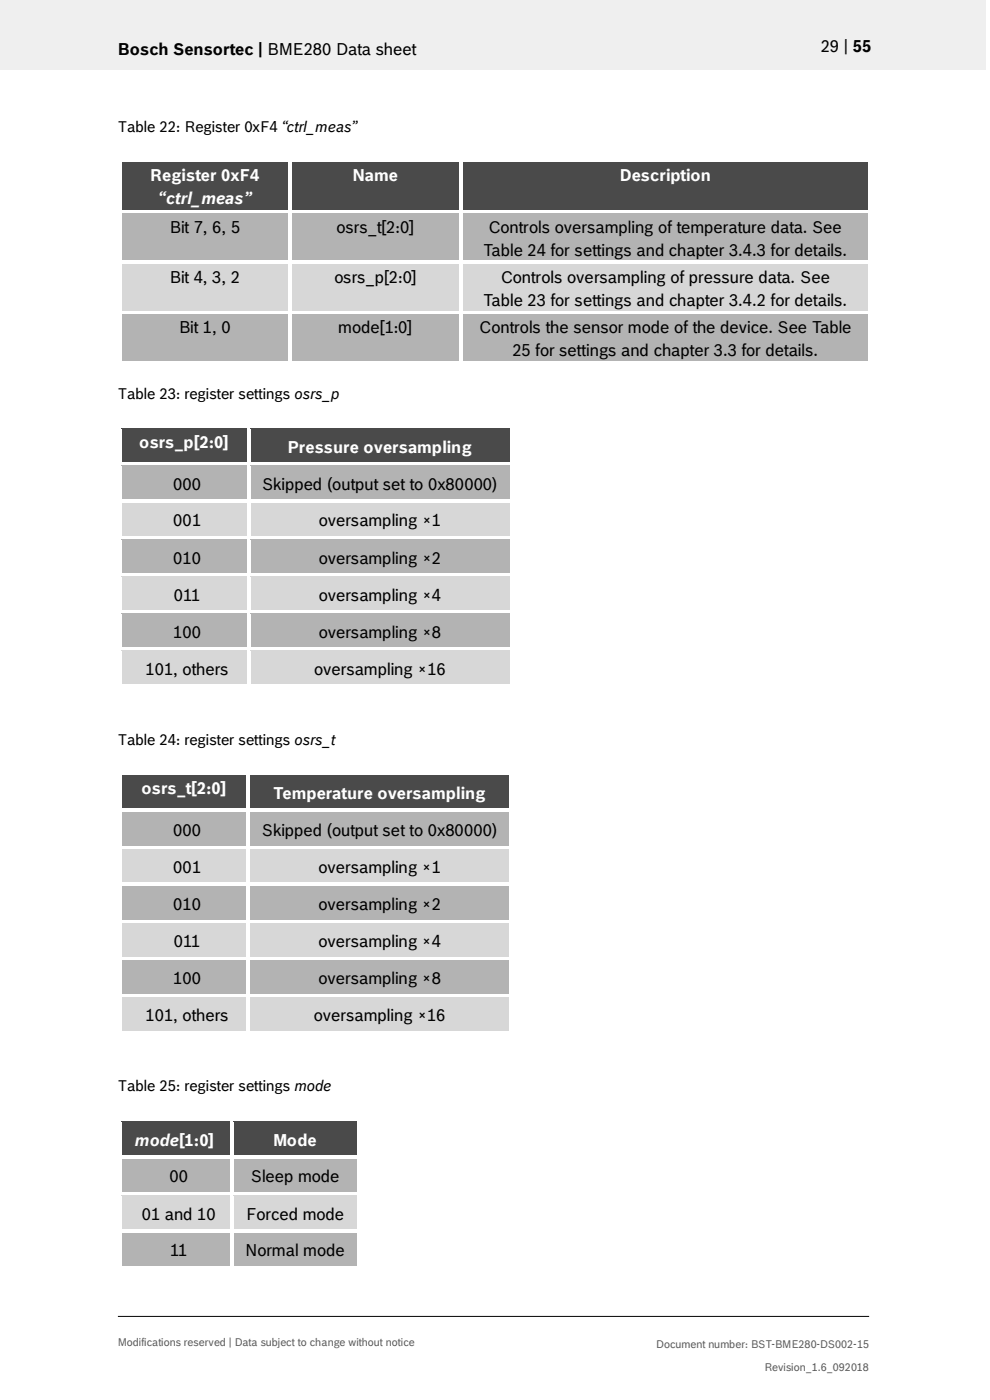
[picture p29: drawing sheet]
<svg xmlns="http://www.w3.org/2000/svg" width="210mm" height="297mm" viewBox="0 0 210 297" stroke-linecap="round" stroke-linejoin="round" font-family="sans-serif">
<defs><g id="words">
<g font-size="3.5">
<text x="25" y="11.6">Bosch Sensortec | BME280 Data sheet</text>
<text x="174.1" y="11">29 | 55</text>
<text x="36" y="49.3">Bit 7, 6, 5</text>
<text x="71.4" y="49.3">osrs_t[2:0]</text>
<text x="103.6" y="49.3">Controls oversampling of temperature data. See</text>
<text x="36" y="60">Bit 4, 3, 2</text>
<text x="70.9" y="60">osrs_p[2:0]</text>
<text x="102.5" y="54.2">Table 24 for settings and chapter 3.4.3 for details.</text>
<text x="106.2" y="60">Controls oversampling of pressure data. See</text>
<text x="102.5" y="64.9">Table 23 for settings and chapter 3.4.2 for details.</text>
<text x="38" y="70.7">Bit 1, 0</text>
<text x="71.8" y="70.7">mode[1:0]</text>
<text x="101.7" y="70.7">Controls the sensor mode of the device. See Table</text>
<text x="108.7" y="75.6">25 for settings and chapter 3.3 for details.</text>
<text x="36.8" y="103.9">000</text>
<text x="55.6" y="103.9">Skipped (output set to 0x80000)</text>
<text x="36.8" y="111.7">001</text>
<text x="67.6" y="111.7">oversampling ×1</text>
<text x="36.8" y="119.6">010</text>
<text x="67.6" y="119.6">oversampling ×2</text>
<text x="36.9" y="127.4">011</text>
<text x="67.6" y="127.4">oversampling ×4</text>
<text x="36.8" y="135.3">100</text>
<text x="67.6" y="135.3">oversampling ×8</text>
<text x="30.9" y="143.1">101, others</text>
<text x="66.6" y="143.1">oversampling ×16</text>
<text x="36.8" y="177.4">000</text>
<text x="55.5" y="177.4">Skipped (output set to 0x80000)</text>
<text x="36.8" y="185.2">001</text>
<text x="67.6" y="185.2">oversampling ×1</text>
<text x="36.8" y="193.1">010</text>
<text x="67.6" y="193.1">oversampling ×2</text>
<text x="36.9" y="200.9">011</text>
<text x="67.6" y="200.9">oversampling ×4</text>
<text x="36.8" y="208.8">100</text>
<text x="67.6" y="208.8">oversampling ×8</text>
<text x="30.9" y="216.6">101, others</text>
<text x="66.6" y="216.6">oversampling ×16</text>
<text x="35.9" y="250.9">00</text>
<text x="53.2" y="250.9">Sleep mode</text>
<text x="30.1" y="258.7">01 and 10</text>
<text x="52.2" y="258.7">Forced mode</text>
<text x="36.1" y="266.6">11</text>
<text x="52" y="266.6">Normal mode</text>
</g>
<g font-size="3.5" fill="#fff">
<text x="31.9" y="38.3">Register 0xF4</text>
<text x="74.8" y="38.3">Name</text>
<text x="131.5" y="38.3">Description</text>
<text x="33.5" y="43.3">“ctrl_meas”</text>
<text x="29.6" y="95">osrs_p[2:0]</text>
<text x="61.1" y="96">Pressure oversampling</text>
<text x="30" y="168.5">osrs_t[2:0]</text>
<text x="58" y="169.5">Temperature oversampling</text>
<text x="28.6" y="243">mode[1:0]</text>
<text x="58" y="243">Mode</text>
</g>
<g font-size="3.2">
<text x="25" y="27.9">Table 22: Register 0xF4 “ctrl_meas”</text>
<text x="25" y="84.5">Table 23: register settings osrs_p</text>
<text x="25" y="158">Table 24: register settings osrs_t</text>
<text x="25" y="231.5">Table 25: register settings mode</text>
</g>
<g font-size="2.3" fill="#535f6b">
<text x="25" y="285.5">Modifications reserved | Data subject to change without notice</text>
<text x="139.2" y="285.9">Document number: BST-BME280-DS002-15</text>
<text x="162.2" y="290.9">Revision_1.6_092018</text>
</g>
</g></defs>
<path d="M-.1 0h209.2v14.8h-209.2z" fill-rule="evenodd" fill="#efeff0"/>
<path d="M25 279.3h159.4" fill="none" stroke="#000" stroke-width=".21"/>
<g fill="#424c58">
<path d="M25.8 34.4h35.4v10.2h-35.4z" fill-rule="evenodd"/>
<path d="M27.3 34.4h32.4v4.9h-32.4z" fill-rule="evenodd"/>
<path d="M27.3 39.3h32.4v5h-32.4z" fill-rule="evenodd"/>
<path d="M61.9 34.4h35.4v10.2h-35.4z" fill-rule="evenodd"/>
<path d="M63.5 34.4h32.3v4.9h-32.3z" fill-rule="evenodd"/>
<path d="M98.1 34.4h86.1v10.2h-86.1z" fill-rule="evenodd"/>
<path d="M99.6 34.4h83.1v4.9h-83.1z" fill-rule="evenodd"/>
</g>
<g fill="#fff">
<path d="M25.1 33.6h.7v.8h-.7z" fill-rule="evenodd"/>
<path d="M25.1 33.6h.7v.8h-.7z" fill-rule="evenodd"/>
<path d="M25.8 33.6h35.4v.8h-35.4z" fill-rule="evenodd"/>
</g>
<path d="M25.8 34.4h35.4" fill="none" stroke="#424c58" stroke-width=".21"/>
<g fill="#fff">
<path d="M61.2 34.4h.7z" fill-rule="evenodd"/>
<path d="M61.2 33.6h.7v.8h-.7z" fill-rule="evenodd"/>
<path d="M61.9 33.6h35.5v.8h-35.5z" fill-rule="evenodd"/>
</g>
<path d="M61.9 34.4h35.5" fill="none" stroke="#424c58" stroke-width=".21"/>
<g fill="#fff">
<path d="M97.4 34.4h.7z" fill-rule="evenodd"/>
<path d="M97.4 33.6h.7v.8h-.7z" fill-rule="evenodd"/>
<path d="M98.1 33.6h86.2v.8h-86.2z" fill-rule="evenodd"/>
</g>
<path d="M98.1 34.4h86.2" fill="none" stroke="#424c58" stroke-width=".21"/>
<g fill="#fff">
<path d="M184.3 33.6h.7v.8h-.7z" fill-rule="evenodd"/>
<path d="M184.3 33.6h.7v.8h-.7z" fill-rule="evenodd"/>
<path d="M25.1 34.4h.7v10.2h-.7z" fill-rule="evenodd"/>
<path d="M61.2 34.4h.7v10.2h-.7z" fill-rule="evenodd"/>
<path d="M97.4 34.4h.7v10.2h-.7z" fill-rule="evenodd"/>
<path d="M184.3 34.4h.7v10.2h-.7z" fill-rule="evenodd"/>
</g>
<g fill="#b2b3b5">
<path d="M25.8 45.4h35.4v9.9h-35.4z" fill-rule="evenodd"/>
<path d="M27.3 45.4h32.4v4.9h-32.4z" fill-rule="evenodd"/>
<path d="M61.9 45.4h35.4v9.9h-35.4z" fill-rule="evenodd"/>
<path d="M63.5 45.4h32.3v4.9h-32.3z" fill-rule="evenodd"/>
<path d="M98.1 45.4h86.1v9.9h-86.1z" fill-rule="evenodd"/>
<path d="M99.6 45.4h83.1v4.9h-83.1z" fill-rule="evenodd"/>
<path d="M99.6 50.3h83.1v5h-83.1z" fill-rule="evenodd"/>
</g>
<g fill="#fff">
<path d="M25.1 44.6h.7v.8h-.7z" fill-rule="evenodd"/>
<path d="M25.8 44.6h35.4v.7h-35.4z" fill-rule="evenodd"/>
</g>
<path d="M25.8 45.4h35.4" fill="none" stroke="#b2b3b5" stroke-width=".21"/>
<g fill="#fff">
<path d="M61.2 44.6h.7v.8h-.7z" fill-rule="evenodd"/>
<path d="M61.9 44.6h35.5v.7h-35.5z" fill-rule="evenodd"/>
</g>
<path d="M61.9 45.4h35.5" fill="none" stroke="#b2b3b5" stroke-width=".21"/>
<g fill="#fff">
<path d="M97.4 44.6h.7v.8h-.7z" fill-rule="evenodd"/>
<path d="M98.1 44.6h86.2v.7h-86.2z" fill-rule="evenodd"/>
</g>
<path d="M98.1 45.4h86.2" fill="none" stroke="#b2b3b5" stroke-width=".21"/>
<g fill="#fff">
<path d="M184.3 44.6h.7v.8h-.7z" fill-rule="evenodd"/>
<path d="M25.1 45.4h.7v9.9h-.7z" fill-rule="evenodd"/>
<path d="M61.2 45.4h.7v9.9h-.7z" fill-rule="evenodd"/>
<path d="M97.4 45.4h.7v9.9h-.7z" fill-rule="evenodd"/>
<path d="M184.3 45.4h.7v9.9h-.7z" fill-rule="evenodd"/>
</g>
<g fill="#d7d7da">
<path d="M25.8 56.1h35.4v9.8h-35.4z" fill-rule="evenodd"/>
<path d="M27.3 56.1h32.4v4.9h-32.4z" fill-rule="evenodd"/>
<path d="M61.9 56.1h35.4v9.8h-35.4z" fill-rule="evenodd"/>
<path d="M63.5 56.1h32.3v4.9h-32.3z" fill-rule="evenodd"/>
<path d="M98.1 56.1h86.1v9.8h-86.1z" fill-rule="evenodd"/>
<path d="M99.6 56.1h83.1v4.9h-83.1z" fill-rule="evenodd"/>
<path d="M99.6 61h83.1v4.9h-83.1z" fill-rule="evenodd"/>
</g>
<g fill="#fff">
<path d="M25.1 55.3h.7v.8h-.7z" fill-rule="evenodd"/>
<path d="M25.8 55.3h35.4v.7h-35.4z" fill-rule="evenodd"/>
</g>
<path d="M25.8 56h35.4" fill="none" stroke="#d7d7da" stroke-width=".21"/>
<g fill="#fff">
<path d="M61.2 55.3h.7v.8h-.7z" fill-rule="evenodd"/>
<path d="M61.9 55.3h35.5v.7h-35.5z" fill-rule="evenodd"/>
</g>
<path d="M61.9 56h35.5" fill="none" stroke="#d7d7da" stroke-width=".21"/>
<g fill="#fff">
<path d="M97.4 55.3h.7v.8h-.7z" fill-rule="evenodd"/>
<path d="M98.1 55.3h86.2v.7h-86.2z" fill-rule="evenodd"/>
</g>
<path d="M98.1 56h86.2" fill="none" stroke="#d7d7da" stroke-width=".21"/>
<g fill="#fff">
<path d="M184.3 55.3h.7v.8h-.7z" fill-rule="evenodd"/>
<path d="M25.1 56.1h.7v9.8h-.7z" fill-rule="evenodd"/>
<path d="M61.2 56.1h.7v9.8h-.7z" fill-rule="evenodd"/>
<path d="M97.4 56.1h.7v9.8h-.7z" fill-rule="evenodd"/>
<path d="M184.3 56.1h.7v9.8h-.7z" fill-rule="evenodd"/>
</g>
<g fill="#b2b3b5">
<path d="M25.8 66.7h35.4v9.9h-35.4z" fill-rule="evenodd"/>
<path d="M27.3 66.7h32.4v4.9h-32.4z" fill-rule="evenodd"/>
<path d="M61.9 66.7h35.4v9.9h-35.4z" fill-rule="evenodd"/>
<path d="M63.5 66.7h32.3v4.9h-32.3z" fill-rule="evenodd"/>
<path d="M98.1 66.7h86.1v9.9h-86.1z" fill-rule="evenodd"/>
<path d="M99.6 66.7h83.1v4.9h-83.1z" fill-rule="evenodd"/>
<path d="M99.6 71.6h83.1v5h-83.1z" fill-rule="evenodd"/>
</g>
<g fill="#fff">
<path d="M25.1 65.9h.7v.8h-.7z" fill-rule="evenodd"/>
<path d="M25.8 65.9h35.4v.8h-35.4z" fill-rule="evenodd"/>
</g>
<path d="M25.8 66.7h35.4" fill="none" stroke="#b2b3b5" stroke-width=".21"/>
<g fill="#fff">
<path d="M61.2 65.9h.7v.8h-.7z" fill-rule="evenodd"/>
<path d="M61.9 65.9h35.5v.8h-35.5z" fill-rule="evenodd"/>
</g>
<path d="M61.9 66.7h35.5" fill="none" stroke="#b2b3b5" stroke-width=".21"/>
<g fill="#fff">
<path d="M97.4 65.9h.7v.8h-.7z" fill-rule="evenodd"/>
<path d="M98.1 65.9h86.2v.8h-86.2z" fill-rule="evenodd"/>
</g>
<path d="M98.1 66.7h86.2" fill="none" stroke="#b2b3b5" stroke-width=".21"/>
<g fill="#fff">
<path d="M184.3 65.9h.7v.8h-.7z" fill-rule="evenodd"/>
<path d="M25.1 66.7h.7v9.9h-.7z" fill-rule="evenodd"/>
<path d="M25.1 76.6h.7v.8h-.7z" fill-rule="evenodd"/>
<path d="M25.1 76.6h.7v.8h-.7z" fill-rule="evenodd"/>
<path d="M25.8 76.6h35.4v.8h-35.4z" fill-rule="evenodd"/>
<path d="M61.2 66.7h.7v9.9h-.7z" fill-rule="evenodd"/>
<path d="M61.2 76.6h.7v.8h-.7z" fill-rule="evenodd"/>
<path d="M61.9 76.6h35.5v.8h-35.5z" fill-rule="evenodd"/>
<path d="M97.4 66.7h.7v9.9h-.7z" fill-rule="evenodd"/>
<path d="M97.4 76.6h.7v.8h-.7z" fill-rule="evenodd"/>
<path d="M98.1 76.6h86.2v.8h-86.2z" fill-rule="evenodd"/>
<path d="M184.3 66.7h.7v9.9h-.7z" fill-rule="evenodd"/>
<path d="M184.3 76.6h.7v.8h-.7z" fill-rule="evenodd"/>
<path d="M184.3 76.6h.7v.8h-.7z" fill-rule="evenodd"/>
</g>
<g fill="#424c58">
<path d="M25.8 91h26.5v7.1h-26.5z" fill-rule="evenodd"/>
<path d="M27.3 91h23.5v4.9h-23.5z" fill-rule="evenodd"/>
<path d="M53.1 91h55v7.1h-55z" fill-rule="evenodd"/>
<path d="M54.6 91h52v7.1h-52z" fill-rule="evenodd"/>
</g>
<g fill="#fff">
<path d="M25.1 90.2h.7v.8h-.7z" fill-rule="evenodd"/>
<path d="M25.1 90.2h.7v.8h-.7z" fill-rule="evenodd"/>
<path d="M25.8 90.2h26.6v.8h-26.6z" fill-rule="evenodd"/>
</g>
<path d="M25.8 91h26.6" fill="none" stroke="#424c58" stroke-width=".21"/>
<g fill="#fff">
<path d="M52.4 91h.7z" fill-rule="evenodd"/>
<path d="M52.4 90.2h.7v.8h-.7z" fill-rule="evenodd"/>
<path d="M53.1 90.2h55.1v.8h-55.1z" fill-rule="evenodd"/>
</g>
<path d="M53.1 91h55.1" fill="none" stroke="#424c58" stroke-width=".21"/>
<g fill="#fff">
<path d="M108.2 90.2h.7v.8h-.7z" fill-rule="evenodd"/>
<path d="M108.2 90.2h.7v.8h-.7z" fill-rule="evenodd"/>
<path d="M25.1 91h.7v7.1h-.7z" fill-rule="evenodd"/>
<path d="M52.4 91h.7v7.1h-.7z" fill-rule="evenodd"/>
<path d="M108.2 91h.7v7.1h-.7z" fill-rule="evenodd"/>
</g>
<g fill="#b2b3b5">
<path d="M25.8 98.9h26.5v7h-26.5z" fill-rule="evenodd"/>
<path d="M27.3 98.9h23.5v7h-23.5z" fill-rule="evenodd"/>
<path d="M53.1 98.9h55v7h-55z" fill-rule="evenodd"/>
<path d="M54.6 98.9h52v7h-52z" fill-rule="evenodd"/>
</g>
<g fill="#fff">
<path d="M25.1 98.1h.7v.8h-.7z" fill-rule="evenodd"/>
<path d="M25.8 98.1h26.6v.7h-26.6z" fill-rule="evenodd"/>
</g>
<path d="M25.8 98.8h26.6" fill="none" stroke="#b2b3b5" stroke-width=".21"/>
<g fill="#fff">
<path d="M52.4 98.1h.7v.8h-.7z" fill-rule="evenodd"/>
<path d="M53.1 98.1h55.1v.7h-55.1z" fill-rule="evenodd"/>
</g>
<path d="M53.1 98.8h55.1" fill="none" stroke="#b2b3b5" stroke-width=".21"/>
<g fill="#fff">
<path d="M108.2 98.1h.7v.8h-.7z" fill-rule="evenodd"/>
<path d="M25.1 98.9h.7v7h-.7z" fill-rule="evenodd"/>
<path d="M52.4 98.9h.7v7h-.7z" fill-rule="evenodd"/>
<path d="M108.2 98.9h.7v7h-.7z" fill-rule="evenodd"/>
</g>
<g fill="#d7d7da">
<path d="M25.8 106.7h26.5v7.1h-26.5z" fill-rule="evenodd"/>
<path d="M27.3 106.7h23.5v7.1h-23.5z" fill-rule="evenodd"/>
<path d="M53.1 106.7h55v7.1h-55z" fill-rule="evenodd"/>
<path d="M54.6 106.7h52v7.1h-52z" fill-rule="evenodd"/>
</g>
<g fill="#fff">
<path d="M25.1 105.9h.7v.8h-.7z" fill-rule="evenodd"/>
<path d="M25.8 105.9h26.6v.8h-26.6z" fill-rule="evenodd"/>
</g>
<path d="M25.8 106.7h26.6" fill="none" stroke="#d7d7da" stroke-width=".21"/>
<g fill="#fff">
<path d="M52.4 105.9h.7v.8h-.7z" fill-rule="evenodd"/>
<path d="M53.1 105.9h55.1v.8h-55.1z" fill-rule="evenodd"/>
</g>
<path d="M53.1 106.7h55.1" fill="none" stroke="#d7d7da" stroke-width=".21"/>
<g fill="#fff">
<path d="M108.2 105.9h.7v.8h-.7z" fill-rule="evenodd"/>
<path d="M25.1 106.7h.7v7.1h-.7z" fill-rule="evenodd"/>
<path d="M52.4 106.7h.7v7.1h-.7z" fill-rule="evenodd"/>
<path d="M108.2 106.7h.7v7.1h-.7z" fill-rule="evenodd"/>
</g>
<g fill="#b2b3b5">
<path d="M25.8 114.6h26.5v7h-26.5z" fill-rule="evenodd"/>
<path d="M27.3 114.6h23.5v7h-23.5z" fill-rule="evenodd"/>
<path d="M53.1 114.6h55v7h-55z" fill-rule="evenodd"/>
<path d="M54.6 114.6h52v7h-52z" fill-rule="evenodd"/>
</g>
<g fill="#fff">
<path d="M25.1 113.8h.7v.8h-.7z" fill-rule="evenodd"/>
<path d="M25.8 113.8h26.6v.7h-26.6z" fill-rule="evenodd"/>
</g>
<path d="M25.8 114.6h26.6" fill="none" stroke="#b2b3b5" stroke-width=".21"/>
<g fill="#fff">
<path d="M52.4 113.8h.7v.8h-.7z" fill-rule="evenodd"/>
<path d="M53.1 113.8h55.1v.7h-55.1z" fill-rule="evenodd"/>
</g>
<path d="M53.1 114.6h55.1" fill="none" stroke="#b2b3b5" stroke-width=".21"/>
<g fill="#fff">
<path d="M108.2 113.8h.7v.8h-.7z" fill-rule="evenodd"/>
<path d="M25.1 114.6h.7v7h-.7z" fill-rule="evenodd"/>
<path d="M52.4 114.6h.7v7h-.7z" fill-rule="evenodd"/>
<path d="M108.2 114.6h.7v7h-.7z" fill-rule="evenodd"/>
</g>
<g fill="#d7d7da">
<path d="M25.8 122.4h26.5v7.1h-26.5z" fill-rule="evenodd"/>
<path d="M27.3 122.4h23.5v7.1h-23.5z" fill-rule="evenodd"/>
<path d="M53.1 122.4h55v7.1h-55z" fill-rule="evenodd"/>
<path d="M54.6 122.4h52v7.1h-52z" fill-rule="evenodd"/>
</g>
<g fill="#fff">
<path d="M25.1 121.6h.7v.8h-.7z" fill-rule="evenodd"/>
<path d="M25.8 121.6h26.6v.8h-26.6z" fill-rule="evenodd"/>
</g>
<path d="M25.8 122.4h26.6" fill="none" stroke="#d7d7da" stroke-width=".21"/>
<g fill="#fff">
<path d="M52.4 121.6h.7v.8h-.7z" fill-rule="evenodd"/>
<path d="M53.1 121.6h55.1v.8h-55.1z" fill-rule="evenodd"/>
</g>
<path d="M53.1 122.4h55.1" fill="none" stroke="#d7d7da" stroke-width=".21"/>
<g fill="#fff">
<path d="M108.2 121.6h.7v.8h-.7z" fill-rule="evenodd"/>
<path d="M25.1 122.4h.7v7.1h-.7z" fill-rule="evenodd"/>
<path d="M52.4 122.4h.7v7.1h-.7z" fill-rule="evenodd"/>
<path d="M108.2 122.4h.7v7.1h-.7z" fill-rule="evenodd"/>
</g>
<g fill="#b2b3b5">
<path d="M25.8 130.3h26.5v7h-26.5z" fill-rule="evenodd"/>
<path d="M27.3 130.3h23.5v7h-23.5z" fill-rule="evenodd"/>
<path d="M53.1 130.3h55v7h-55z" fill-rule="evenodd"/>
<path d="M54.6 130.3h52v7h-52z" fill-rule="evenodd"/>
</g>
<g fill="#fff">
<path d="M25.1 129.5h.7v.8h-.7z" fill-rule="evenodd"/>
<path d="M25.8 129.5h26.6v.7h-26.6z" fill-rule="evenodd"/>
</g>
<path d="M25.8 130.3h26.6" fill="none" stroke="#b2b3b5" stroke-width=".21"/>
<g fill="#fff">
<path d="M52.4 129.5h.7v.8h-.7z" fill-rule="evenodd"/>
<path d="M53.1 129.5h55.1v.7h-55.1z" fill-rule="evenodd"/>
</g>
<path d="M53.1 130.3h55.1" fill="none" stroke="#b2b3b5" stroke-width=".21"/>
<g fill="#fff">
<path d="M108.2 129.5h.7v.8h-.7z" fill-rule="evenodd"/>
<path d="M25.1 130.3h.7v7h-.7z" fill-rule="evenodd"/>
<path d="M52.4 130.3h.7v7h-.7z" fill-rule="evenodd"/>
<path d="M108.2 130.3h.7v7h-.7z" fill-rule="evenodd"/>
</g>
<g fill="#d7d7da">
<path d="M25.8 138.1h26.5v7.1h-26.5z" fill-rule="evenodd"/>
<path d="M27.3 138.1h23.5v7.1h-23.5z" fill-rule="evenodd"/>
<path d="M53.1 138.1h55v7.1h-55z" fill-rule="evenodd"/>
<path d="M54.6 138.1h52v7.1h-52z" fill-rule="evenodd"/>
</g>
<g fill="#fff">
<path d="M25.1 137.3h.7v.8h-.7z" fill-rule="evenodd"/>
<path d="M25.8 137.3h26.6v.8h-26.6z" fill-rule="evenodd"/>
</g>
<path d="M25.8 138.1h26.6" fill="none" stroke="#d7d7da" stroke-width=".21"/>
<g fill="#fff">
<path d="M52.4 137.3h.7v.8h-.7z" fill-rule="evenodd"/>
<path d="M53.1 137.3h55.1v.8h-55.1z" fill-rule="evenodd"/>
</g>
<path d="M53.1 138.1h55.1" fill="none" stroke="#d7d7da" stroke-width=".21"/>
<g fill="#fff">
<path d="M108.2 137.3h.7v.8h-.7z" fill-rule="evenodd"/>
<path d="M25.1 138.1h.7v7.1h-.7z" fill-rule="evenodd"/>
<path d="M25.1 145.2h.7v.7h-.7z" fill-rule="evenodd"/>
<path d="M25.1 145.2h.7v.7h-.7z" fill-rule="evenodd"/>
<path d="M25.8 145.2h26.6v.7h-26.6z" fill-rule="evenodd"/>
<path d="M52.4 138.1h.7v7.1h-.7z" fill-rule="evenodd"/>
<path d="M52.4 145.2h.7v.7h-.7z" fill-rule="evenodd"/>
<path d="M53.1 145.2h55.1v.7h-55.1z" fill-rule="evenodd"/>
<path d="M108.2 138.1h.7v7.1h-.7z" fill-rule="evenodd"/>
<path d="M108.2 145.2h.7v.7h-.7z" fill-rule="evenodd"/>
<path d="M108.2 145.2h.7v.7h-.7z" fill-rule="evenodd"/>
</g>
<g fill="#424c58">
<path d="M25.8 164.5h26.5v7.1h-26.5z" fill-rule="evenodd"/>
<path d="M27.3 164.5h23.5v4.9h-23.5z" fill-rule="evenodd"/>
<path d="M53.1 164.5h55v7.1h-55z" fill-rule="evenodd"/>
<path d="M54.6 164.5h52v7.1h-52z" fill-rule="evenodd"/>
</g>
<g fill="#fff">
<path d="M25.1 163.7h.7v.8h-.7z" fill-rule="evenodd"/>
<path d="M25.1 163.7h.7v.8h-.7z" fill-rule="evenodd"/>
<path d="M25.8 163.7h26.5v.8h-26.5z" fill-rule="evenodd"/>
</g>
<path d="M25.8 164.5h26.5" fill="none" stroke="#424c58" stroke-width=".21"/>
<g fill="#fff">
<path d="M52.3 164.5h.8z" fill-rule="evenodd"/>
<path d="M52.3 163.7h.8v.8h-.8z" fill-rule="evenodd"/>
<path d="M53.1 163.7h55v.8h-55z" fill-rule="evenodd"/>
</g>
<path d="M53.1 164.5h55" fill="none" stroke="#424c58" stroke-width=".21"/>
<g fill="#fff">
<path d="M108.1 163.7h.8v.8h-.8z" fill-rule="evenodd"/>
<path d="M108.1 163.7h.8v.8h-.8z" fill-rule="evenodd"/>
<path d="M25.1 164.5h.7v7.1h-.7z" fill-rule="evenodd"/>
<path d="M52.3 164.5h.8v7.1h-.8z" fill-rule="evenodd"/>
<path d="M108.1 164.5h.8v7.1h-.8z" fill-rule="evenodd"/>
</g>
<g fill="#b2b3b5">
<path d="M25.8 172.4h26.5v7h-26.5z" fill-rule="evenodd"/>
<path d="M27.3 172.4h23.5v7h-23.5z" fill-rule="evenodd"/>
<path d="M53.1 172.4h55v7h-55z" fill-rule="evenodd"/>
<path d="M54.6 172.4h52v7h-52z" fill-rule="evenodd"/>
</g>
<g fill="#fff">
<path d="M25.1 171.6h.7v.8h-.7z" fill-rule="evenodd"/>
<path d="M25.8 171.6h26.5v.7h-26.5z" fill-rule="evenodd"/>
</g>
<path d="M25.8 172.3h26.5" fill="none" stroke="#b2b3b5" stroke-width=".21"/>
<g fill="#fff">
<path d="M52.3 171.6h.8v.8h-.8z" fill-rule="evenodd"/>
<path d="M53.1 171.6h55v.7h-55z" fill-rule="evenodd"/>
</g>
<path d="M53.1 172.3h55" fill="none" stroke="#b2b3b5" stroke-width=".21"/>
<g fill="#fff">
<path d="M108.1 171.6h.8v.8h-.8z" fill-rule="evenodd"/>
<path d="M25.1 172.4h.7v7h-.7z" fill-rule="evenodd"/>
<path d="M52.3 172.4h.8v7h-.8z" fill-rule="evenodd"/>
<path d="M108.1 172.4h.8v7h-.8z" fill-rule="evenodd"/>
</g>
<g fill="#d7d7da">
<path d="M25.8 180.2h26.5v7.1h-26.5z" fill-rule="evenodd"/>
<path d="M27.3 180.2h23.5v7.1h-23.5z" fill-rule="evenodd"/>
<path d="M53.1 180.2h55v7.1h-55z" fill-rule="evenodd"/>
<path d="M54.6 180.2h52v7.1h-52z" fill-rule="evenodd"/>
</g>
<g fill="#fff">
<path d="M25.1 179.4h.7v.8h-.7z" fill-rule="evenodd"/>
<path d="M25.8 179.4h26.5v.8h-26.5z" fill-rule="evenodd"/>
</g>
<path d="M25.8 180.2h26.5" fill="none" stroke="#d7d7da" stroke-width=".21"/>
<g fill="#fff">
<path d="M52.3 179.4h.8v.8h-.8z" fill-rule="evenodd"/>
<path d="M53.1 179.4h55v.8h-55z" fill-rule="evenodd"/>
</g>
<path d="M53.1 180.2h55" fill="none" stroke="#d7d7da" stroke-width=".21"/>
<g fill="#fff">
<path d="M108.1 179.4h.8v.8h-.8z" fill-rule="evenodd"/>
<path d="M25.1 180.2h.7v7.1h-.7z" fill-rule="evenodd"/>
<path d="M52.3 180.2h.8v7.1h-.8z" fill-rule="evenodd"/>
<path d="M108.1 180.2h.8v7.1h-.8z" fill-rule="evenodd"/>
</g>
<g fill="#b2b3b5">
<path d="M25.8 188.1h26.5v7h-26.5z" fill-rule="evenodd"/>
<path d="M27.3 188.1h23.5v7h-23.5z" fill-rule="evenodd"/>
<path d="M53.1 188.1h55v7h-55z" fill-rule="evenodd"/>
<path d="M54.6 188.1h52v7h-52z" fill-rule="evenodd"/>
</g>
<g fill="#fff">
<path d="M25.1 187.3h.7v.8h-.7z" fill-rule="evenodd"/>
<path d="M25.8 187.3h26.5v.7h-26.5z" fill-rule="evenodd"/>
</g>
<path d="M25.8 188h26.5" fill="none" stroke="#b2b3b5" stroke-width=".21"/>
<g fill="#fff">
<path d="M52.3 187.3h.8v.8h-.8z" fill-rule="evenodd"/>
<path d="M53.1 187.3h55v.7h-55z" fill-rule="evenodd"/>
</g>
<path d="M53.1 188h55" fill="none" stroke="#b2b3b5" stroke-width=".21"/>
<g fill="#fff">
<path d="M108.1 187.3h.8v.8h-.8z" fill-rule="evenodd"/>
<path d="M25.1 188.1h.7v7h-.7z" fill-rule="evenodd"/>
<path d="M52.3 188.1h.8v7h-.8z" fill-rule="evenodd"/>
<path d="M108.1 188.1h.8v7h-.8z" fill-rule="evenodd"/>
</g>
<g fill="#d7d7da">
<path d="M25.8 195.9h26.5v7.1h-26.5z" fill-rule="evenodd"/>
<path d="M27.3 195.9h23.5v7.1h-23.5z" fill-rule="evenodd"/>
<path d="M53.1 195.9h55v7.1h-55z" fill-rule="evenodd"/>
<path d="M54.6 195.9h52v7.1h-52z" fill-rule="evenodd"/>
</g>
<g fill="#fff">
<path d="M25.1 195.1h.7v.8h-.7z" fill-rule="evenodd"/>
<path d="M25.8 195.1h26.5v.8h-26.5z" fill-rule="evenodd"/>
</g>
<path d="M25.8 195.9h26.5" fill="none" stroke="#d7d7da" stroke-width=".21"/>
<g fill="#fff">
<path d="M52.3 195.1h.8v.8h-.8z" fill-rule="evenodd"/>
<path d="M53.1 195.1h55v.8h-55z" fill-rule="evenodd"/>
</g>
<path d="M53.1 195.9h55" fill="none" stroke="#d7d7da" stroke-width=".21"/>
<g fill="#fff">
<path d="M108.1 195.1h.8v.8h-.8z" fill-rule="evenodd"/>
<path d="M25.1 195.9h.7v7.1h-.7z" fill-rule="evenodd"/>
<path d="M52.3 195.9h.8v7.1h-.8z" fill-rule="evenodd"/>
<path d="M108.1 195.9h.8v7.1h-.8z" fill-rule="evenodd"/>
</g>
<g fill="#b2b3b5">
<path d="M25.8 203.8h26.5v7h-26.5z" fill-rule="evenodd"/>
<path d="M27.3 203.8h23.5v7h-23.5z" fill-rule="evenodd"/>
<path d="M53.1 203.8h55v7h-55z" fill-rule="evenodd"/>
<path d="M54.6 203.8h52v7h-52z" fill-rule="evenodd"/>
</g>
<g fill="#fff">
<path d="M25.1 203h.7v.8h-.7z" fill-rule="evenodd"/>
<path d="M25.8 203h26.5v.7h-26.5z" fill-rule="evenodd"/>
</g>
<path d="M25.8 203.8h26.5" fill="none" stroke="#b2b3b5" stroke-width=".21"/>
<g fill="#fff">
<path d="M52.3 203h.8v.8h-.8z" fill-rule="evenodd"/>
<path d="M53.1 203h55v.7h-55z" fill-rule="evenodd"/>
</g>
<path d="M53.1 203.8h55" fill="none" stroke="#b2b3b5" stroke-width=".21"/>
<g fill="#fff">
<path d="M108.1 203h.8v.8h-.8z" fill-rule="evenodd"/>
<path d="M25.1 203.8h.7v7h-.7z" fill-rule="evenodd"/>
<path d="M52.3 203.8h.8v7h-.8z" fill-rule="evenodd"/>
<path d="M108.1 203.8h.8v7h-.8z" fill-rule="evenodd"/>
</g>
<g fill="#d7d7da">
<path d="M25.8 211.6h26.5v7.1h-26.5z" fill-rule="evenodd"/>
<path d="M27.3 211.6h23.5v7.1h-23.5z" fill-rule="evenodd"/>
<path d="M53.1 211.6h55v7.1h-55z" fill-rule="evenodd"/>
<path d="M54.6 211.6h52v7.1h-52z" fill-rule="evenodd"/>
</g>
<g fill="#fff">
<path d="M25.1 210.8h.7v.8h-.7z" fill-rule="evenodd"/>
<path d="M25.8 210.8h26.5v.8h-26.5z" fill-rule="evenodd"/>
</g>
<path d="M25.8 211.6h26.5" fill="none" stroke="#d7d7da" stroke-width=".21"/>
<g fill="#fff">
<path d="M52.3 210.8h.8v.8h-.8z" fill-rule="evenodd"/>
<path d="M53.1 210.8h55v.8h-55z" fill-rule="evenodd"/>
</g>
<path d="M53.1 211.6h55" fill="none" stroke="#d7d7da" stroke-width=".21"/>
<g fill="#fff">
<path d="M108.1 210.8h.8v.8h-.8z" fill-rule="evenodd"/>
<path d="M25.1 211.6h.7v7.1h-.7z" fill-rule="evenodd"/>
<path d="M25.1 218.7h.7v.8h-.7z" fill-rule="evenodd"/>
<path d="M25.1 218.7h.7v.8h-.7z" fill-rule="evenodd"/>
<path d="M25.8 218.7h26.5v.8h-26.5z" fill-rule="evenodd"/>
<path d="M52.3 211.6h.8v7.1h-.8z" fill-rule="evenodd"/>
<path d="M52.3 218.7h.8v.8h-.8z" fill-rule="evenodd"/>
<path d="M53.1 218.7h55v.8h-55z" fill-rule="evenodd"/>
<path d="M108.1 211.6h.8v7.1h-.8z" fill-rule="evenodd"/>
<path d="M108.1 218.7h.8v.8h-.8z" fill-rule="evenodd"/>
<path d="M108.1 218.7h.8v.8h-.8z" fill-rule="evenodd"/>
</g>
<g fill="#424c58">
<path d="M25.8 238h23v7.1h-23z" fill-rule="evenodd"/>
<path d="M27.3 238h20v7.1h-20z" fill-rule="evenodd"/>
<path d="M49.5 238h26.2v7.1h-26.2z" fill-rule="evenodd"/>
<path d="M51.1 238h23.1v7.1h-23.1z" fill-rule="evenodd"/>
</g>
<g fill="#fff">
<path d="M25.1 237.2h.7v.8h-.7z" fill-rule="evenodd"/>
<path d="M25.1 237.2h.7v.8h-.7z" fill-rule="evenodd"/>
<path d="M25.8 237.2h23v.8h-23z" fill-rule="evenodd"/>
</g>
<path d="M25.8 238h23" fill="none" stroke="#424c58" stroke-width=".21"/>
<g fill="#fff">
<path d="M48.8 238h.7z" fill-rule="evenodd"/>
<path d="M48.8 237.2h.7v.8h-.7z" fill-rule="evenodd"/>
<path d="M49.5 237.2h26.2v.8h-26.2z" fill-rule="evenodd"/>
</g>
<path d="M49.5 238h26.2" fill="none" stroke="#424c58" stroke-width=".21"/>
<g fill="#fff">
<path d="M75.8 237.2h.7v.8h-.7z" fill-rule="evenodd"/>
<path d="M75.8 237.2h.7v.8h-.7z" fill-rule="evenodd"/>
<path d="M25.1 238h.7v7.1h-.7z" fill-rule="evenodd"/>
<path d="M48.8 238h.7v7.1h-.7z" fill-rule="evenodd"/>
<path d="M75.8 238h.7v7.1h-.7z" fill-rule="evenodd"/>
</g>
<g fill="#b2b3b5">
<path d="M25.8 245.9h23v7h-23z" fill-rule="evenodd"/>
<path d="M27.3 245.9h20v7h-20z" fill-rule="evenodd"/>
<path d="M49.5 245.9h26.2v7h-26.2z" fill-rule="evenodd"/>
<path d="M51.1 245.9h23.1v7h-23.1z" fill-rule="evenodd"/>
</g>
<g fill="#fff">
<path d="M25.1 245.1h.7v.8h-.7z" fill-rule="evenodd"/>
<path d="M25.8 245.1h23v.8h-23z" fill-rule="evenodd"/>
</g>
<path d="M25.8 245.9h23" fill="none" stroke="#b2b3b5" stroke-width=".21"/>
<g fill="#fff">
<path d="M48.8 245.1h.7v.8h-.7z" fill-rule="evenodd"/>
<path d="M49.5 245.1h26.2v.8h-26.2z" fill-rule="evenodd"/>
</g>
<path d="M49.5 245.9h26.2" fill="none" stroke="#b2b3b5" stroke-width=".21"/>
<g fill="#fff">
<path d="M75.8 245.1h.7v.8h-.7z" fill-rule="evenodd"/>
<path d="M25.1 245.9h.7v7h-.7z" fill-rule="evenodd"/>
<path d="M48.8 245.9h.7v7h-.7z" fill-rule="evenodd"/>
<path d="M75.8 245.9h.7v7h-.7z" fill-rule="evenodd"/>
</g>
<g fill="#d7d7da">
<path d="M25.8 253.7h23v7.1h-23z" fill-rule="evenodd"/>
<path d="M27.3 253.7h20v7.1h-20z" fill-rule="evenodd"/>
<path d="M49.5 253.7h26.2v7.1h-26.2z" fill-rule="evenodd"/>
<path d="M51.1 253.7h23.1v7.1h-23.1z" fill-rule="evenodd"/>
</g>
<g fill="#fff">
<path d="M25.1 252.9h.7v.8h-.7z" fill-rule="evenodd"/>
<path d="M25.8 252.9h23v.8h-23z" fill-rule="evenodd"/>
</g>
<path d="M25.8 253.7h23" fill="none" stroke="#d7d7da" stroke-width=".21"/>
<g fill="#fff">
<path d="M48.8 252.9h.7v.8h-.7z" fill-rule="evenodd"/>
<path d="M49.5 252.9h26.2v.8h-26.2z" fill-rule="evenodd"/>
</g>
<path d="M49.5 253.7h26.2" fill="none" stroke="#d7d7da" stroke-width=".21"/>
<g fill="#fff">
<path d="M75.8 252.9h.7v.8h-.7z" fill-rule="evenodd"/>
<path d="M25.1 253.7h.7v7.1h-.7z" fill-rule="evenodd"/>
<path d="M48.8 253.7h.7v7.1h-.7z" fill-rule="evenodd"/>
<path d="M75.8 253.7h.7v7.1h-.7z" fill-rule="evenodd"/>
</g>
<g fill="#b2b3b5">
<path d="M25.8 261.6h23v7h-23z" fill-rule="evenodd"/>
<path d="M27.3 261.6h20v7h-20z" fill-rule="evenodd"/>
<path d="M49.5 261.6h26.2v7h-26.2z" fill-rule="evenodd"/>
<path d="M51.1 261.6h23.1v7h-23.1z" fill-rule="evenodd"/>
</g>
<g fill="#fff">
<path d="M25.1 260.8h.7v.8h-.7z" fill-rule="evenodd"/>
<path d="M25.8 260.8h23v.8h-23z" fill-rule="evenodd"/>
</g>
<path d="M25.8 261.6h23" fill="none" stroke="#b2b3b5" stroke-width=".21"/>
<g fill="#fff">
<path d="M48.8 260.8h.7v.8h-.7z" fill-rule="evenodd"/>
<path d="M49.5 260.8h26.2v.8h-26.2z" fill-rule="evenodd"/>
</g>
<path d="M49.5 261.6h26.2" fill="none" stroke="#b2b3b5" stroke-width=".21"/>
<g fill="#fff">
<path d="M75.8 260.8h.7v.8h-.7z" fill-rule="evenodd"/>
<path d="M25.1 261.6h.7v7.1h-.7z" fill-rule="evenodd"/>
<path d="M25.1 268.7h.7v.7h-.7z" fill-rule="evenodd"/>
<path d="M25.1 268.7h.7v.7h-.7z" fill-rule="evenodd"/>
<path d="M25.8 268.7h23v.7h-23z" fill-rule="evenodd"/>
<path d="M48.8 261.6h.7v7.1h-.7z" fill-rule="evenodd"/>
<path d="M48.8 268.7h.7v.7h-.7z" fill-rule="evenodd"/>
<path d="M49.5 268.7h26.2v.7h-26.2z" fill-rule="evenodd"/>
<path d="M75.8 261.6h.7v7.1h-.7z" fill-rule="evenodd"/>
<path d="M75.8 268.7h.7v.7h-.7z" fill-rule="evenodd"/>
<path d="M75.8 268.7h.7v.7h-.7z" fill-rule="evenodd"/>
</g>
<use href="#words"/>
</svg>
